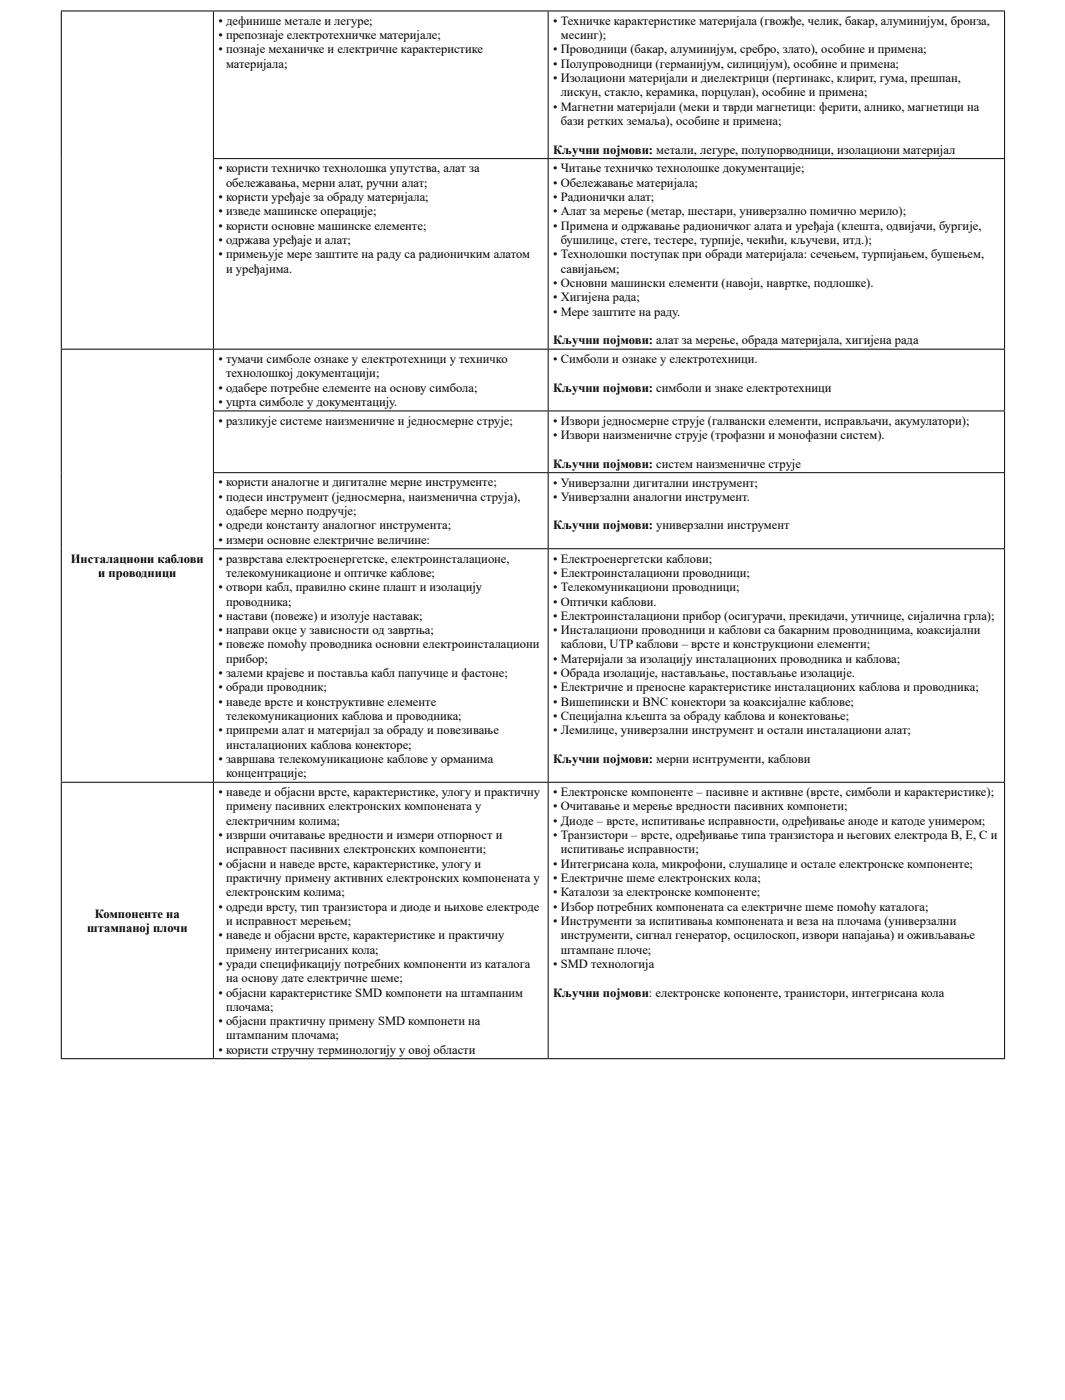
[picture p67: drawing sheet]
<svg xmlns="http://www.w3.org/2000/svg" width="210mm" height="276mm" viewBox="0 0 210 276" stroke-linecap="round" stroke-linejoin="round" font-family="sans-serif">
<defs><g id="words">
<g font-size="2.5">
<text x="43.1" y="4.9">• дефинише метале и легуре;</text>
<text x="109.1" y="4.9">• Техничке карактеристике материјала (гвожђе, челик, бакар, алуминијум, бронза,</text>
<text x="43.1" y="7.7">• препознаје електротехничке материјале;</text>
<text x="43.1" y="10.5">• познаје механичке и електричне карактеристике</text>
<text x="109.1" y="10.5">• Проводници (бакар, алуминијум, сребро, злато), особине и примена;</text>
<text x="110.6" y="7.7">месинг);</text>
<text x="44.6" y="13.3">материјала;</text>
<text x="109.1" y="13.3">• Полупроводници (германијум, силицијум), особине и примена;</text>
<text x="109.1" y="16.2">• Изолациони материјали и диелектрици (пертинакс, клирит, гума, прешпан,</text>
<text x="109.1" y="21.8">• Магнетни материјали (меки и тврди магнетици: ферити, алнико, магнетици на</text>
<text x="110.6" y="19">лискун, стакло, керамика, порцулан), особине и примена;</text>
<text x="110.6" y="24.6">бази ретких земaља), особине и примена;</text>
<text x="43.1" y="34">• користи техничко технолошка упутства, алат за</text>
<text x="109.1" y="34">• Читање техничко технолошке документације;</text>
<text x="109.1" y="30.3">Кључни појмови: метали, легуре, полупорводници, изолациони материјал</text>
<text x="43.1" y="39.6">• користи уређаје за обраду материјала;</text>
<text x="44.6" y="36.8">обележавања, мерни алат, ручни алат;</text>
<text x="109.1" y="36.8">• Обележавање материјала;</text>
<text x="109.1" y="39.6">• Радионички алат;</text>
<text x="43.1" y="42.5">• изведе машинске операције;</text>
<text x="43.1" y="45.3">• користи основне машинске елементе;</text>
<text x="109.1" y="42.5">• Алат за мерење (метар, шестари, универзално помично мерило);</text>
<text x="109.1" y="45.3">• Примена и одржавање радионичког алата и уређаја (клешта, одвијачи, бургије,</text>
<text x="43.1" y="48.1">• одржава уређаје и алат;</text>
<text x="43.1" y="50.9">• примењује мере заштите на раду са радионичким алатом</text>
<text x="44.6" y="53.7">и уређајима.</text>
<text x="109.1" y="50.9">• Технолошки поступак при обради материјала: сечењем, турпијањем, бушењем,</text>
<text x="110.6" y="48.1">бушилице, стеге, тестере, турпије, чекићи, кључеви, итд.);</text>
<text x="110.6" y="53.8">савијањем;</text>
<text x="109.1" y="56.6">• Основни машински елементи (навоји, навртке, подлошке).</text>
<text x="109.1" y="59.4">• Хигијена рада;</text>
<text x="109.1" y="62.2">• Мере заштите на раду.</text>
<text x="43.1" y="71.6">• тумачи симболе ознаке у електротехници у техничко</text>
<text x="109.1" y="67.9">Кључни појмови: алат за мерење, обрада материјала, хигијена рада</text>
<text x="109.1" y="71.6">• Симболи и ознаке у електротехници.</text>
<text x="43.1" y="77.2">• одабере потребне елементе на основу симбола;</text>
<text x="44.6" y="74.4">технолошкој документацији;</text>
<text x="109.1" y="77.2">Кључни појмови: симболи и знаке електротехници</text>
<text x="43.1" y="80">• уцрта симболе у документацију.</text>
<text x="43.1" y="83.8">• разликује системе наизменичне и једносмерне струје;</text>
<text x="109.1" y="83.8">• Извори једносмерне струје (галвански елементи, исправљачи, акумулатори);</text>
<text x="109.1" y="86.6">• Извори наизменичне струје (трофазни и монофазни систем).</text>
<text x="43.1" y="95.9">• користи аналогне и дигиталне мерне инструменте;</text>
<text x="109.1" y="92.2">Кључни појмови: систем наизменичне струје</text>
<text x="109.1" y="95.9">• Универзални дигитални инструмент;</text>
<text x="43.1" y="98.8">• подеси инструмент (једносмерна, наизменична струја),</text>
<text x="44.6" y="101.6">одабере мерно подручје;</text>
<text x="109.1" y="98.8">• Универзални аналогни инструмент.</text>
<text x="43.1" y="104.4">• одреди константу аналогног инструмента;</text>
<text x="43.1" y="107.2">• измери основне електричне величине:</text>
<text x="109.1" y="104.4">Кључни појмови: универзални инструмент</text>
<text x="14" y="111">Инсталациони каблови</text>
<text x="19.4" y="113.8">и проводници</text>
<text x="43.1" y="110.9">• разврстава електроенергетске, електроинсталационе,</text>
<text x="44.6" y="113.8">телекомуникационе и оптичке каблове;</text>
<text x="109.1" y="110.9">• Електроенергетски каблови;</text>
<text x="109.1" y="113.8">• Електроинсталациони проводници;</text>
<text x="43.1" y="116.6">• отвори кабл, правилно скине плашт и изолацију</text>
<text x="44.6" y="119.4">проводника;</text>
<text x="109.1" y="116.6">• Телекомуникациони проводници;</text>
<text x="109.1" y="119.4">• Оптички каблови.</text>
<text x="43.1" y="122.2">• настави (повеже) и изолује наставак;</text>
<text x="43.1" y="125.1">• направи окце у зависности од завртња;</text>
<text x="109.1" y="122.2">• Електроинсталациони прибор (осигурачи, прекидачи, утичнице, сијалична грла);</text>
<text x="109.1" y="125.1">• Инсталациони проводници и каблови са бакарним проводницима, коаксијални</text>
<text x="43.1" y="127.9">• повеже помоћу проводника основни електроинсталациони</text>
<text x="44.6" y="130.7">прибор;</text>
<text x="109.1" y="130.7">• Материјали за изолацију инсталационих проводника и каблова;</text>
<text x="110.6" y="127.9">каблови, UTP каблови – врсте и конструкциони елементи;</text>
<text x="43.1" y="133.5">• залеми крајеве и поставља кабл папучице и фастоне;</text>
<text x="43.1" y="136.3">• обради проводник;</text>
<text x="109.1" y="133.5">• Oбрада изолације, настављање, постављање изолације.</text>
<text x="109.1" y="136.3">• Електричне и преносне карактеристике инсталационих каблова и проводника;</text>
<text x="43.1" y="139.2">• наведе врсте и конструктивне елементе</text>
<text x="44.6" y="142">телекомуникационих каблова и проводника;</text>
<text x="109.1" y="139.2">• Вишепински и BNC кoнектори за коаксијалне каблове;</text>
<text x="109.1" y="142">• Специјална кљешта за обраду каблова и конектовање;</text>
<text x="43.1" y="144.8">• припреми алат и материјал за обраду и повезивање</text>
<text x="44.6" y="147.6">инсталационих каблова конекторе;</text>
<text x="109.1" y="144.8">• Лемилице, универзални инструмент и остали инсталациони алат;</text>
<text x="43.1" y="150.5">• завршава телекомуникационе каблове у орманима</text>
<text x="44.6" y="153.3">концентрације;</text>
<text x="109.1" y="150.5">Кључни појмови: мерни иснтрументи, каблови</text>
<text x="43.1" y="157">• наведе и објасни врсте, карактеристике, улогу и практичну</text>
<text x="44.6" y="159.8">примену пасивних електронских компонената у</text>
<text x="109.1" y="157">• Електронске компоненте – пасивне и активне (врсте, симболи и карактеристике);</text>
<text x="109.1" y="159.8">• Очитавање и мерење вредности пасивних компонети;</text>
<text x="43.1" y="165.5">• изврши очитавање вредности и измери отпорност и</text>
<text x="44.6" y="162.6">електричним колима;</text>
<text x="109.1" y="165.5">• Транзистори – врсте, одређивање типа транзистора и његових електрода B, E, C и</text>
<text x="109.1" y="162.6">• Диоде – врсте, испитивање исправности, одређивање аноде и катоде унимером;</text>
<text x="43.1" y="171.1">• објасни и наведе врсте, карактеристике, улогу и</text>
<text x="44.6" y="168.3">исправност пасивних електронских компоненти;</text>
<text x="44.6" y="173.9">практичну примену активних електронских компонената у</text>
<text x="109.1" y="171.1">• Интегрисана кола, микрофони, слушалице и остале електронске компоненте;</text>
<text x="109.1" y="173.9">• Електричне шеме електронских кола;</text>
<text x="110.6" y="168.3">испитивање исправности;</text>
<text x="43.1" y="179.6">• одреди врсту, тип транзистора и диоде и њихове електроде</text>
<text x="44.6" y="176.8">електронским колима;</text>
<text x="109.1" y="176.8">• Каталози за електронске компоненте;</text>
<text x="109.1" y="179.6">• Избор потребних компонената са електричне шеме помоћу каталога;</text>
<text x="17.2" y="183.8">штампаној плочи</text>
<text x="18.7" y="181">Компоненте на</text>
<text x="43.1" y="185.2">• наведе и објасни врсте, карактеристике и практичну</text>
<text x="44.6" y="182.4">и исправност мерењем;</text>
<text x="109.1" y="182.4">• Инструменти за испитивања компонената и веза на плочама (универзални</text>
<text x="110.6" y="185.2">инструменти, сигнал генератор, осцилоскоп, извори напајања) и оживљавање</text>
<text x="43.1" y="190.9">• уради спецификацију потребних компоненти из каталога</text>
<text x="44.6" y="188">примену интегрисаних кола;</text>
<text x="109.1" y="190.9">• SMD технологија</text>
<text x="110.6" y="188">штампане плоче;</text>
<text x="43.1" y="196.5">• објасни карактеристике SMD компонети на штампаним</text>
<text x="44.6" y="193.7">на основу дате електричне шеме;</text>
<text x="109.1" y="196.5">Кључни појмови: електронске копоненте, транистори, интегрисана кола</text>
<text x="43.1" y="202.2">• објасни практичну примену SMD компонети на</text>
<text x="44.6" y="199.3">плочама;</text>
<text x="43.1" y="207.8">• користи стручну терминологију у овој области</text>
<text x="44.6" y="205">штампаним плочама;</text>
</g>
</g></defs>
<g fill="none" stroke="#000" stroke-width=".2">
<path d="M12 2.2h186.2M12.1 2.3v66.5M42.1 2.3v28.9M108.1 2.3v28.9M198.1 2.3v28.9M42 31.3h156.2M42.1 31.4v37.4M108.1 31.4v37.4M198.1 31.4v37.4M12 68.9h186.2M12.1 68.9v85.3M42.1 68.9v12"/>
<path d="M108.1 68.9v12M198.1 68.9v12M42 81h156.2M42 93.2h156.2M42.1 81.1v12M42.1 93.3v14.8M108.1 81.1v12M108.1 93.3v14.8M198.1 81.1v12M198.1 93.3v14.8M42 108.2h156.2M42.1 108.3v45.9"/>
<path d="M108.1 108.3v45.9M198.1 108.3v45.9M12 154.3h186.2M12.1 154.3v54.4M42.1 154.3v54.4M108.1 154.3v54.4M198.1 154.3v54.4M12 208.8h186.2"/>
</g>
<use href="#words"/>
</svg>
